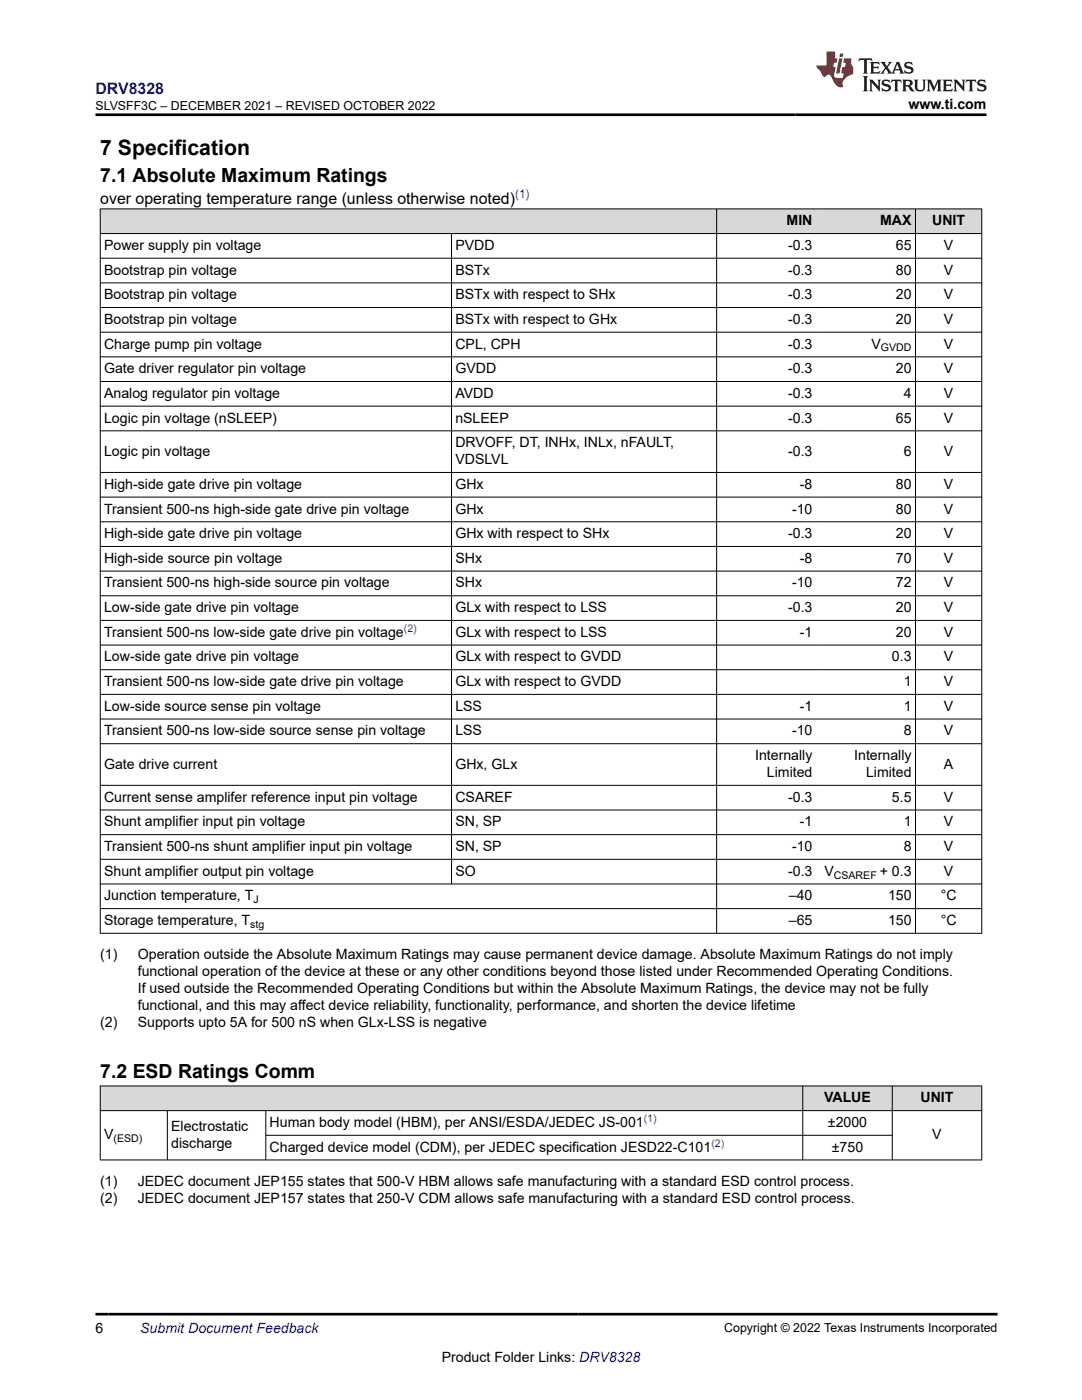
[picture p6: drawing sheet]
<svg xmlns="http://www.w3.org/2000/svg" width="216mm" height="279mm" viewBox="0 0 216 279" stroke-linecap="round" stroke-linejoin="round" font-family="sans-serif">
<defs><g id="words">
<text font-size="4.2" x="20" y="30.9">7 Specification</text>
<g font-size="3.9">
<text x="20" y="36.3">7.1 Absolute Maximum Ratings</text>
<text x="20" y="215.1">7.2 ESD Ratings Comm</text>
</g>
<text font-size="3.2" fill="#00f" x="19" y="18.7">DRV8328</text>
<text font-size="3.2" x="20" y="40.6">over operating temperature range (unless otherwise noted)</text>
<g font-size="2.8">
<text x="181.3" y="21.8">www.ti.com</text>
<text x="157" y="45">MIN</text>
<text x="175.6" y="45">MAX</text>
<text x="186" y="45">UNIT</text>
<text x="20.8" y="49.9">Power supply pin voltage</text>
<text x="90.9" y="49.9">PVDD</text>
<text x="157.3" y="49.9">-0.3</text>
<text x="178.8" y="49.9">65</text>
<text x="188.3" y="49.9">V</text>
<text x="20.8" y="54.8">Bootstrap pin voltage</text>
<text x="20.8" y="59.7">Bootstrap pin voltage</text>
<text x="90.9" y="54.8">BSTx</text>
<text x="90.9" y="59.7">BSTx with respect to SHx</text>
<text x="157.3" y="54.8">-0.3</text>
<text x="157.3" y="59.7">-0.3</text>
<text x="178.8" y="54.8">80</text>
<text x="178.8" y="59.7">20</text>
<text x="188.3" y="54.8">V</text>
<text x="188.3" y="59.7">V</text>
<text x="20.8" y="64.6">Bootstrap pin voltage</text>
<text x="90.9" y="64.6">BSTx with respect to GHx</text>
<text x="157.3" y="64.6">-0.3</text>
<text x="178.8" y="64.6">20</text>
<text x="188.3" y="64.6">V</text>
<text x="20.8" y="69.6">Charge pump pin voltage</text>
<text x="90.9" y="69.6">CPL, CPH</text>
<text x="157.3" y="69.6">-0.3</text>
<text x="173.9" y="69.6">V</text>
<text x="188.3" y="69.6">V</text>
<text x="20.8" y="74.5">Gate driver regulator pin voltage</text>
<text x="90.9" y="74.5">GVDD</text>
<text x="157.3" y="74.5">-0.3</text>
<text x="178.8" y="74.5">20</text>
<text x="188.3" y="74.5">V</text>
<text x="20.8" y="79.4">Analog regulator pin voltage</text>
<text x="90.9" y="79.4">AVDD</text>
<text x="157.3" y="79.4">-0.3</text>
<text x="180.3" y="79.4">4</text>
<text x="188.3" y="79.4">V</text>
<text x="20.8" y="84.3">Logic pin voltage (nSLEEP)</text>
<text x="90.9" y="84.3">nSLEEP</text>
<text x="90.9" y="89.3">DRVOFF, DT, INHx, INLx, nFAULT,</text>
<text x="157.3" y="84.3">-0.3</text>
<text x="178.8" y="84.3">65</text>
<text x="188.3" y="84.3">V</text>
<text x="20.8" y="90.9">Logic pin voltage</text>
<text x="90.9" y="92.6">VDSLVL</text>
<text x="157.3" y="90.9">-0.3</text>
<text x="180.3" y="90.9">6</text>
<text x="188.3" y="90.9">V</text>
<text x="20.8" y="97.6">High-side gate drive pin voltage</text>
<text x="90.9" y="97.6">GHx</text>
<text x="159.6" y="97.6">-8</text>
<text x="178.8" y="97.6">80</text>
<text x="188.3" y="97.6">V</text>
<text x="20.8" y="102.5">Transient 500-ns high-side gate drive pin voltage</text>
<text x="20.8" y="107.4">High-side gate drive pin voltage</text>
<text x="90.9" y="102.5">GHx</text>
<text x="90.9" y="107.4">GHx with respect to SHx</text>
<text x="157.3" y="107.4">-0.3</text>
<text x="158.1" y="102.5">-10</text>
<text x="178.8" y="102.5">80</text>
<text x="178.8" y="107.4">20</text>
<text x="188.3" y="102.5">V</text>
<text x="188.3" y="107.4">V</text>
<text x="20.8" y="112.3">High-side source pin voltage</text>
<text x="90.9" y="112.3">SHx</text>
<text x="159.6" y="112.3">-8</text>
<text x="178.8" y="112.3">70</text>
<text x="188.3" y="112.3">V</text>
<text x="20.8" y="117.2">Transient 500-ns high-side source pin voltage</text>
<text x="90.9" y="117.2">SHx</text>
<text x="158.1" y="117.2">-10</text>
<text x="178.8" y="117.2">72</text>
<text x="188.3" y="117.2">V</text>
<text x="20.8" y="122.2">Low-side gate drive pin voltage</text>
<text x="90.9" y="122.2">GLx with respect to LSS</text>
<text x="157.3" y="122.2">-0.3</text>
<text x="178.8" y="122.2">20</text>
<text x="188.3" y="122.2">V</text>
<text x="20.8" y="127.1">Transient 500-ns low-side gate drive pin voltage</text>
<text x="90.9" y="127.1">GLx with respect to LSS</text>
<text x="159.6" y="127.1">-1</text>
<text x="178.8" y="127.1">20</text>
<text x="188.3" y="127.1">V</text>
<text x="20.8" y="132">Low-side gate drive pin voltage</text>
<text x="20.8" y="136.9">Transient 500-ns low-side gate drive pin voltage</text>
<text x="90.9" y="132">GLx with respect to GVDD</text>
<text x="90.9" y="136.9">GLx with respect to GVDD</text>
<text x="178" y="132">0.3</text>
<text x="180.3" y="136.9">1</text>
<text x="188.3" y="132">V</text>
<text x="188.3" y="136.9">V</text>
<text x="20.8" y="141.9">Low-side source sense pin voltage</text>
<text x="90.9" y="141.9">LSS</text>
<text x="159.6" y="141.9">-1</text>
<text x="180.3" y="141.9">1</text>
<text x="188.3" y="141.9">V</text>
<text x="20.8" y="146.8">Transient 500-ns low-side source sense pin voltage</text>
<text x="90.9" y="146.8">LSS</text>
<text x="158.1" y="146.8">-10</text>
<text x="180.3" y="146.8">8</text>
<text x="188.3" y="146.8">V</text>
<text x="20.8" y="153.4">Gate drive current</text>
<text x="90.9" y="153.4">GHx, GLx</text>
<text x="150.7" y="151.7">Internally</text>
<text x="153" y="155.1">Limited</text>
<text x="170.5" y="151.7">Internally</text>
<text x="172.8" y="155.1">Limited</text>
<text x="188.3" y="153.4">A</text>
<text x="20.8" y="160">Current sense amplifer reference input pin voltage</text>
<text x="90.9" y="160">CSAREF</text>
<text x="157.3" y="160">-0.3</text>
<text x="178" y="160">5.5</text>
<text x="188.3" y="160">V</text>
<text x="20.8" y="164.9">Shunt amplifier input pin voltage</text>
<text x="90.9" y="164.9">SN, SP</text>
<text x="159.6" y="164.9">-1</text>
<text x="180.3" y="164.9">1</text>
<text x="188.3" y="164.9">V</text>
<text x="20.8" y="169.8">Transient 500-ns shunt amplifier input pin voltage</text>
<text x="90.9" y="169.8">SN, SP</text>
<text x="158.1" y="169.8">-10</text>
<text x="180.3" y="169.8">8</text>
<text x="188.3" y="169.8">V</text>
<text x="20.8" y="174.8">Shunt amplifier output pin voltage</text>
<text x="20.8" y="179.7">Junction temperature, T</text>
<text x="90.9" y="174.8">SO</text>
<text x="157.3" y="174.8">-0.3</text>
<text x="157.4" y="179.7">–40</text>
<text x="164.5" y="174.8">V</text>
<text x="175.6" y="174.8">+ 0.3</text>
<text x="177.2" y="179.7">150</text>
<text x="187.7" y="179.7">°C</text>
<text x="188.3" y="174.8">V</text>
<text x="20.8" y="184.6">Storage temperature, T</text>
<text x="157.4" y="184.6">–65</text>
<text x="177.2" y="184.6">150</text>
<text x="187.7" y="184.6">°C</text>
<text x="20" y="191.4">(1)</text>
<text x="27.5" y="191.4">Operation outside the Absolute Maximum Ratings may cause permanent device damage. Absolute Maximum Ratings do not imply</text>
<text x="27.5" y="194.8">functional operation of the device at these or any other conditions beyond those listed under Recommended Operating Conditions.</text>
<text x="27.5" y="198.2">If used outside the Recommended Operating Conditions but within the Absolute Maximum Ratings, the device may not be fully</text>
<text x="27.5" y="201.6">functional, and this may affect device reliability, functionality, performance, and shorten the device lifetime</text>
<text x="20" y="205">(2)</text>
<text x="27.5" y="205">Supports upto 5A for 500 nS when GLx-LSS is negative</text>
<text x="164.4" y="220">VALUE</text>
<text x="183.7" y="220">UNIT</text>
<text x="20.8" y="227.4">V</text>
<text x="34.2" y="225.7">Electrostatic</text>
<text x="53.8" y="224.9">Human body model (HBM), per ANSI/ESDA/JEDEC JS-001</text>
<text x="165.2" y="224.9">±2000</text>
<text x="186" y="227.4">V</text>
<text x="34.2" y="229.1">discharge</text>
<text x="53.8" y="229.8">Charged device model (CDM), per JEDEC specification JESD22-C101</text>
<text x="166" y="229.8">±750</text>
<text x="20" y="236.6">(1)</text>
<text x="27.5" y="236.6">JEDEC document JEP155 states that 500-V HBM allows safe manufacturing with a standard ESD control process.</text>
<text x="20" y="240">(2)</text>
<text x="27.5" y="240">JEDEC document JEP157 states that 250-V CDM allows safe manufacturing with a standard ESD control process.</text>
<text x="19" y="266.1">6</text>
<text x="88.1" y="271.7">Product Folder Links: DRV8328</text>
</g>
<text font-size="2.8" fill="#00f" x="28" y="266.1">Submit Document Feedback</text>
<g font-size="2.5">
<text x="19.1" y="21.9">SLVSFF3C – DECEMBER 2021 – REVISED OCTOBER 2022</text>
<text x="144.5" y="265.8">Copyright © 2022 Texas Instruments Incorporated</text>
</g>
<text font-size="2.4" fill="#00f" x="102.8" y="39.6">(1)</text>
<g font-size="2.1">
<text x="175.8" y="70.1">GVDD</text>
<text x="166.4" y="175.3">CSAREF</text>
<text x="49.9" y="185.2">stg</text>
<text x="50.6" y="180.3">J</text>
<text x="22.6" y="227.9">(ESD)</text>
</g>
<g font-size="2.1" fill="#00f">
<text x="80.6" y="126.1">(2)</text>
<text x="128.5" y="224">(1)</text>
<text x="142" y="228.9">(2)</text>
</g>
</g></defs>
<g fill="#d8d8d8">
<path d="M20 41.7h175.9v4.9h-175.9z" fill-rule="evenodd"/>
<path d="M20.1 41.8h122.8v4.7h-122.8z" fill-rule="evenodd"/>
<path d="M143.1 41.8h19.7v4.7h-19.7z" fill-rule="evenodd"/>
<path d="M162.8 41.8h19.8v4.7h-19.8z" fill-rule="evenodd"/>
<path d="M182.7 41.8h13.1v4.7h-13.1z" fill-rule="evenodd"/>
</g>
<g fill="none" stroke="#000" stroke-width=".2">
<path d="M19.9 41.7h176.1M19.9 46.6h176.1M19.9 51.5h176.1M19.9 56.5h176.1M20 41.6v144.7M90.1 46.6v129.9M143 41.6v144.7M182.7 41.6v144.7M195.9 41.6v144.7M19.9 61.4h176.1M19.9 66.3h176.1M19.9 71.2h176.1"/>
<path d="M19.9 76.1h176.1M19.9 81.1h176.1M19.9 86h176.1M19.9 94.3h176.1M19.9 99.2h176.1M19.9 104.1h176.1M19.9 109.1h176.1M19.9 114h176.1M19.9 118.9h176.1M19.9 123.8h176.1M19.9 128.7h176.1M19.9 133.7h176.1"/>
<path d="M19.9 138.6h176.1M19.9 143.5h176.1M19.9 148.4h176.1M19.9 156.7h176.1M19.9 161.7h176.1M19.9 166.6h176.1M19.9 171.5h176.1M19.9 176.4h176.1M19.9 181.3h176.1M19.9 186.3h176.1"/>
</g>
<g fill="#d8d8d8">
<path d="M20 216.7h175.9v5h-175.9z" fill-rule="evenodd"/>
<path d="M20.1 216.8h140v4.8h-140z" fill-rule="evenodd"/>
<path d="M160.2 216.8h17.8v4.8h-17.8z" fill-rule="evenodd"/>
<path d="M178.1 216.8h17.7v4.8h-17.7z" fill-rule="evenodd"/>
</g>
<path d="M19.9 216.7h176.1M20 216.7v14.9M160.2 216.7v14.9M178 216.7v14.9M195.9 216.7v14.9M19.9 221.7h176.1M19.9 231.5h176.1M33.4 221.7v9.9M53 221.7v9.9M53 226.6h125.1" fill="none" stroke="#000" stroke-width=".2"/>
<path d="M171.5 11.6l-.2 .6 .5-.2h.6v.1v2.2l-.2 .4h1l-.2-.4v-2.2v-.1h.5l.5 .2-.1-.6zM173.6 12.4l.2 .3v1.6l-.2 .4h1.9l.1-.6a1.08 1.08 0 0 1-1.3 .2v-.7h.6l.4 .2v-.7l-.4 .2h-.6v-.5l.2-.2a1 1 0 0 1 1 .3l-.1-.5zM175.7 12.4l.9 1.1-1 1.2h.9l-.2-.2 .5-.8 .4 .8-.2 .2h1.6l-.2-.2 .2-.5h.9l.1 .5-.1 .2h.9l-.2-.4-.8-1.9h-.5l-.9 2.1-.9-1.1 .9-1h-.8l.2 .2-.4 .6-.4-.6 .2-.2zM179 12.8l.4 1h-.7zM180.7 12.5a.65 .65 0 0 0-.2 .7 .65 .65 0 0 0 .6 .5l.6 .1 .1 .3a.79 .79 0 0 1-.7 .4 .79 .79 0 0 1-.7-.5l.1 .7 .2-.1a.93 .93 0 0 0 1.1 0 .93 .93 0 0 0 .4-.9 1.46 1.46 0 0 0-1.2-.6l-.1-.3a1.09 1.09 0 0 1 1.2 .2l-.2-.6-.1 .1-.5-.2zM172.2 15.2l.2 .4v2.2l-.2 .4h1l-.2-.4v-2.2l.2-.4zM173.4 15.9l.2 .4v1.5l-.2 .4h.8l-.3-.4 .1-1.3 1.6 1.8v-2l.2-.4h-.7l.1 .2 .1 1.1-1.2-1.3zM176.2 16a.65 .65 0 0 0-.2 .8 .65 .65 0 0 0 .6 .4l.6 .2 .1 .2a.79 .79 0 0 1-.7 .4 .79 .79 0 0 1-.7-.5l.1 .7 .2-.1a.93 .93 0 0 0 1.1 .1 .93 .93 0 0 0 .4-1 1.46 1.46 0 0 0-1.2-.5l-.1-.4a1.09 1.09 0 0 1 1.2 .2l-.1-.6-.2 .1-.5-.1zM177.9 15.9l-.1 .6a.63 .63 0 0 1 .8-.3v1.6l-.3 .4h1l-.2-.4v-1.6a.66 .66 0 0 1 .8 .3l-.1-.6zM180 15.9l.2 .4v1.5l-.2 .4h1l-.2-.2-.1-.7h.5l.1 .2a.79 .79 0 0 0 1.2 .6l-1-.9a.61 .61 0 0 0 .6-.6 .61 .61 0 0 0-.5-.7zM180.8 16.2h.1a.47 .47 0 0 1 .5 .1 .47 .47 0 0 1 .1 .5l-.1 .1-.7 .1zM182.3 15.9l.2 .2a2.27 2.27 0 0 0 .4 2 1.04 1.04 0 0 0 1.7-.7v-1.3l.2-.2h-.8l.2 .4v1.1a.6 .6 0 0 1-.6 .6 .6 .6 0 0 1-.6-.6v-1.1l.3-.4zM184.9 15.9l.2 .4v1.5l-.2 .4h.8l-.3-.4v-1.4l.9 1.9 .9-1.9v1.4l-.3 .4h1l-.2-.4v-1.5l.2-.4h-.8l-.7 1.5-.6-1.5zM188.1 15.9l.2 .4v1.5l-.2 .4h1.9l.1-.6a1.09 1.09 0 0 1-1.3 .2v-.7h.6l.4 .2v-.6l-.4 .2h-.6v-.6l.2-.1a1.01 1.01 0 0 1 1 .3l-.1-.6zM190.2 15.9l.3 .4v1.5l-.3 .4h.8l-.2-.4v-1.3l1.6 1.8v-2l.2-.4h-.7l.2 .2v1.1l-1.2-1.3zM192.8 15.9l-.1 .6a.63 .63 0 0 1 .8-.3v1.6l-.3 .4h1l-.2-.4v-1.6a.66 .66 0 0 1 .8 .3l-.1-.6zM195.2 16a.65 .65 0 0 0-.2 .8 .65 .65 0 0 0 .6 .4l.6 .2 .2 .2a.79 .79 0 0 1-.7 .4 .79 .79 0 0 1-.7-.5l.1 .7 .2-.1a.93 .93 0 0 0 1 .1 .93 .93 0 0 0 .5-1 1.46 1.46 0 0 0-1.3-.5v-.4a1.09 1.09 0 0 1 1.2 .2l-.2-.6-.2 .1-.5-.1z" fill="#231f20"/>
<path d="M164.9 10.3v2.7h-2l.1 .4 .8 1a.95 .95 0 0 0 1 .9 .59 .59 0 0 1 .5-.4 .59 .59 0 0 1 .5 .3l.4 .8a1.59 1.59 0 0 0 2.1 1.4 1.61 1.61 0 0 1 1-2.3l1-.3-.1-1.5a1.59 1.59 0 0 1-.3-1.7h-1.5l-.2 .9h.6l-.2 .9h-.5l-.2 .9v.3l.4 .1-.1 .9h-.7a.73 .73 0 0 1-1-.7l.3-1.5h-.5l.1-.9h.5l.2-.9h-.5v-1.3zM167.4 11.6l-.6 3.1h.7l.6-3.1zM167.6 10.7l-.1 .6h.7l.1-.6z" fill="#ed1c24"/>
<path d="M19 22.9h177.8M19 262.3h180" fill="none" stroke="#000" stroke-width=".53"/>
<use href="#words"/>
</svg>
